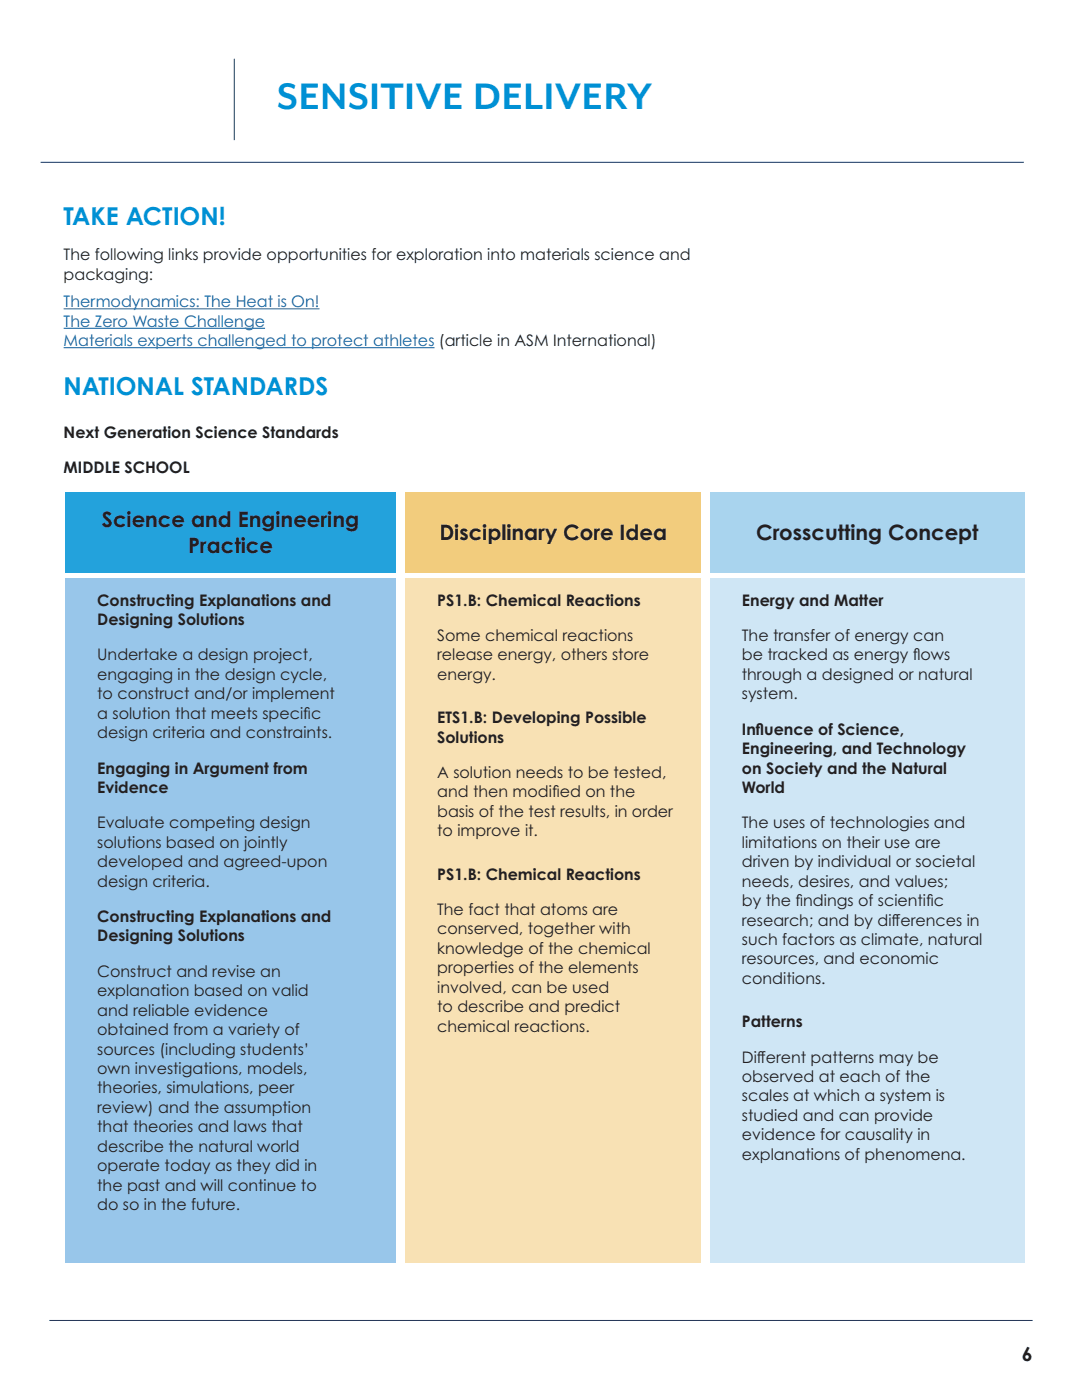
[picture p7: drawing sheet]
<svg xmlns="http://www.w3.org/2000/svg" width="216mm" height="279mm" viewBox="0 0 216 279" stroke-linecap="round" stroke-linejoin="round" font-family="sans-serif">
<defs><g id="words">
<text font-size="8.5" fill="#0090d4" x="55.3" y="21.8">SENSITIVE DELIVERY</text>
<g font-size="4.9" fill="#0090d4">
<text x="12.7" y="44.9">TAKE ACTION!</text>
<text x="12.7" y="78.8">NATIONAL STANDARDS</text>
</g>
<g font-size="4.2" fill="#231f20">
<text x="20.3" y="105.3">Science and Engineering</text>
<text x="87.7" y="107.8">Disciplinary Core Idea</text>
<text x="150.9" y="107.8">Crosscutting Concept</text>
<text x="37.5" y="110.3">Practice</text>
</g>
<text font-size="3.9" fill="#231f20" x="203.9" y="271.6">6</text>
<g font-size="3.2" fill="#231f20">
<text x="12.7" y="52">The following links provide opportunities for exploration into materials science and</text>
<text x="12.7" y="55.8">packaging:</text>
<text x="12.7" y="87.4">Next Generation Science Standards</text>
<text x="12.7" y="94.5">MIDDLE SCHOOL</text>
<text x="19.4" y="120.9">Constructing Explanations and</text>
<text x="19.4" y="124.7">Designing Solutions</text>
<text x="87.2" y="120.9">PS1.B: Chemical Reactions</text>
<text x="148" y="120.9">Energy and Matter</text>
<text x="19.4" y="131.8">Undertake a design project,</text>
<text x="87.2" y="127.9">Some chemical reactions</text>
<text x="87.2" y="131.8">release energy, others store</text>
<text x="148" y="127.9">The transfer of energy can</text>
<text x="148" y="131.8">be tracked as energy f</text>
<text x="182.1" y="131.8">lows</text>
<text x="19.4" y="135.7">engaging in the design cycle,</text>
<text x="87.2" y="135.7">energy.</text>
<text x="148" y="135.7">through a designed or natural</text>
<text x="19.4" y="139.6">to construct and/or implement</text>
<text x="19.4" y="143.4">a solution that meets specif</text>
<text x="60.5" y="143.4">ic</text>
<text x="148" y="139.6">system.</text>
<text x="19.4" y="147.3">design criteria and constraints.</text>
<text x="87.2" y="144.3">ETS1.B: Developing Possible</text>
<text x="87.2" y="148.2">Solutions</text>
<text x="148" y="146.6">Inf</text>
<text x="150.8" y="146.6">luence of Science,</text>
<text x="19.4" y="154.4">Engaging in Argument from</text>
<text x="87.2" y="155.3">A solution needs to be tested,</text>
<text x="148" y="150.5">Engineering, and Technology</text>
<text x="148" y="154.4">on Society and the Natural</text>
<text x="19.4" y="158.3">Evidence</text>
<text x="87.2" y="159.1">and then modif</text>
<text x="110.1" y="159.1">ied on the</text>
<text x="148" y="158.3">World</text>
<text x="19.4" y="165.3">Evaluate competing design</text>
<text x="87.2" y="163">basis of the test results, in order</text>
<text x="87.2" y="166.9">to improve it.</text>
<text x="148" y="165.3">The uses of technologies and</text>
<text x="19.4" y="169.2">solutions based on jointly</text>
<text x="19.4" y="173.1">developed and agreed-upon</text>
<text x="148" y="169.2">limitations on their use are</text>
<text x="148" y="173.1">driven by individual or societal</text>
<text x="19.4" y="177">design criteria.</text>
<text x="87.2" y="175.5">PS1.B: Chemical Reactions</text>
<text x="148" y="177">needs, desires, and values;</text>
<text x="19.4" y="184">Constructing Explanations and</text>
<text x="87.2" y="182.6">The fact that atoms are</text>
<text x="148" y="180.8">by the f</text>
<text x="148" y="184.7">research; and by dif</text>
<text x="158.7" y="180.8">indings of scientif</text>
<text x="177.9" y="184.7">ferences in</text>
<text x="184.8" y="180.8">ic</text>
<text x="19.4" y="187.9">Designing Solutions</text>
<text x="87.2" y="186.5">conserved, together with</text>
<text x="87.2" y="190.4">knowledge of the chemical</text>
<text x="148" y="188.6">such factors as climate, natural</text>
<text x="19.4" y="194.9">Construct and revise an</text>
<text x="87.2" y="194.2">properties of the elements</text>
<text x="148" y="192.5">resources, and economic</text>
<text x="148" y="196.4">conditions.</text>
<text x="19.4" y="198.8">explanation based on valid</text>
<text x="19.4" y="202.7">and reliable evidence</text>
<text x="87.2" y="198.1">involved, can be used</text>
<text x="87.2" y="202">to describe and predict</text>
<text x="19.4" y="206.6">obtained from a variety of</text>
<text x="87.2" y="205.9">chemical reactions.</text>
<text x="148" y="205">Patterns</text>
<text x="19.4" y="210.5">sources (including students’</text>
<text x="19.4" y="214.3">own investigations, models,</text>
<text x="148" y="212.1">Dif</text>
<text x="148" y="215.9">observed at each of the</text>
<text x="151" y="212.1">ferent patterns may be</text>
<text x="19.4" y="218.2">theories, simulations, peer</text>
<text x="148" y="219.8">scales at which a system is</text>
<text x="19.4" y="222.1">review) and the assumption</text>
<text x="19.4" y="226">that theories and laws that</text>
<text x="148" y="223.7">studied and can provide</text>
<text x="148" y="227.6">evidence for causality in</text>
<text x="19.4" y="229.9">describe the natural world</text>
<text x="19.4" y="233.7">operate today as they did in</text>
<text x="148" y="231.5">explanations of phenomena.</text>
<text x="19.4" y="237.6">the past and will continue to</text>
<text x="19.4" y="241.5">do so in the future.</text>
</g>
<g font-size="3.2" fill="#175d9e">
<text x="12.7" y="61.3">Thermodynamics: The Heat is On!</text>
<text x="12.7" y="65.2">The Zero Waste Challenge</text>
<text x="12.7" y="69.1">Materials experts challenged to protect athletes (article in ASM International)</text>
</g>
</g></defs>
<path d="M46.8 11.7v16.3M8.1 32.4h196.2M9.8 263.5h196.3" fill="none" stroke="#173369" stroke-width=".2"/>
<path d="M12.7 61.6h51.1M12.7 65.5h40.2M12.7 69.4h74" fill="none" stroke="#175d9e" stroke-width=".2"/>
<path d="M13.1 98.2h65.9v16.1h-65.9z" fill="#23a2dc"/>
<path d="M13.1 115.3h65.9v136.7h-65.9z" fill="#98c6ea"/>
<path d="M80.9 98.2h59v16.1h-59z" fill="#f2cc7d"/>
<path d="M80.9 115.3h59v136.7h-59z" fill="#f8e1b4"/>
<path d="M141.7 98.2h62.8v16.1h-62.8z" fill="#a9d4ee"/>
<path d="M141.7 115.3h62.8v136.7h-62.8z" fill="#cfe6f5"/>
<use href="#words"/>
</svg>
